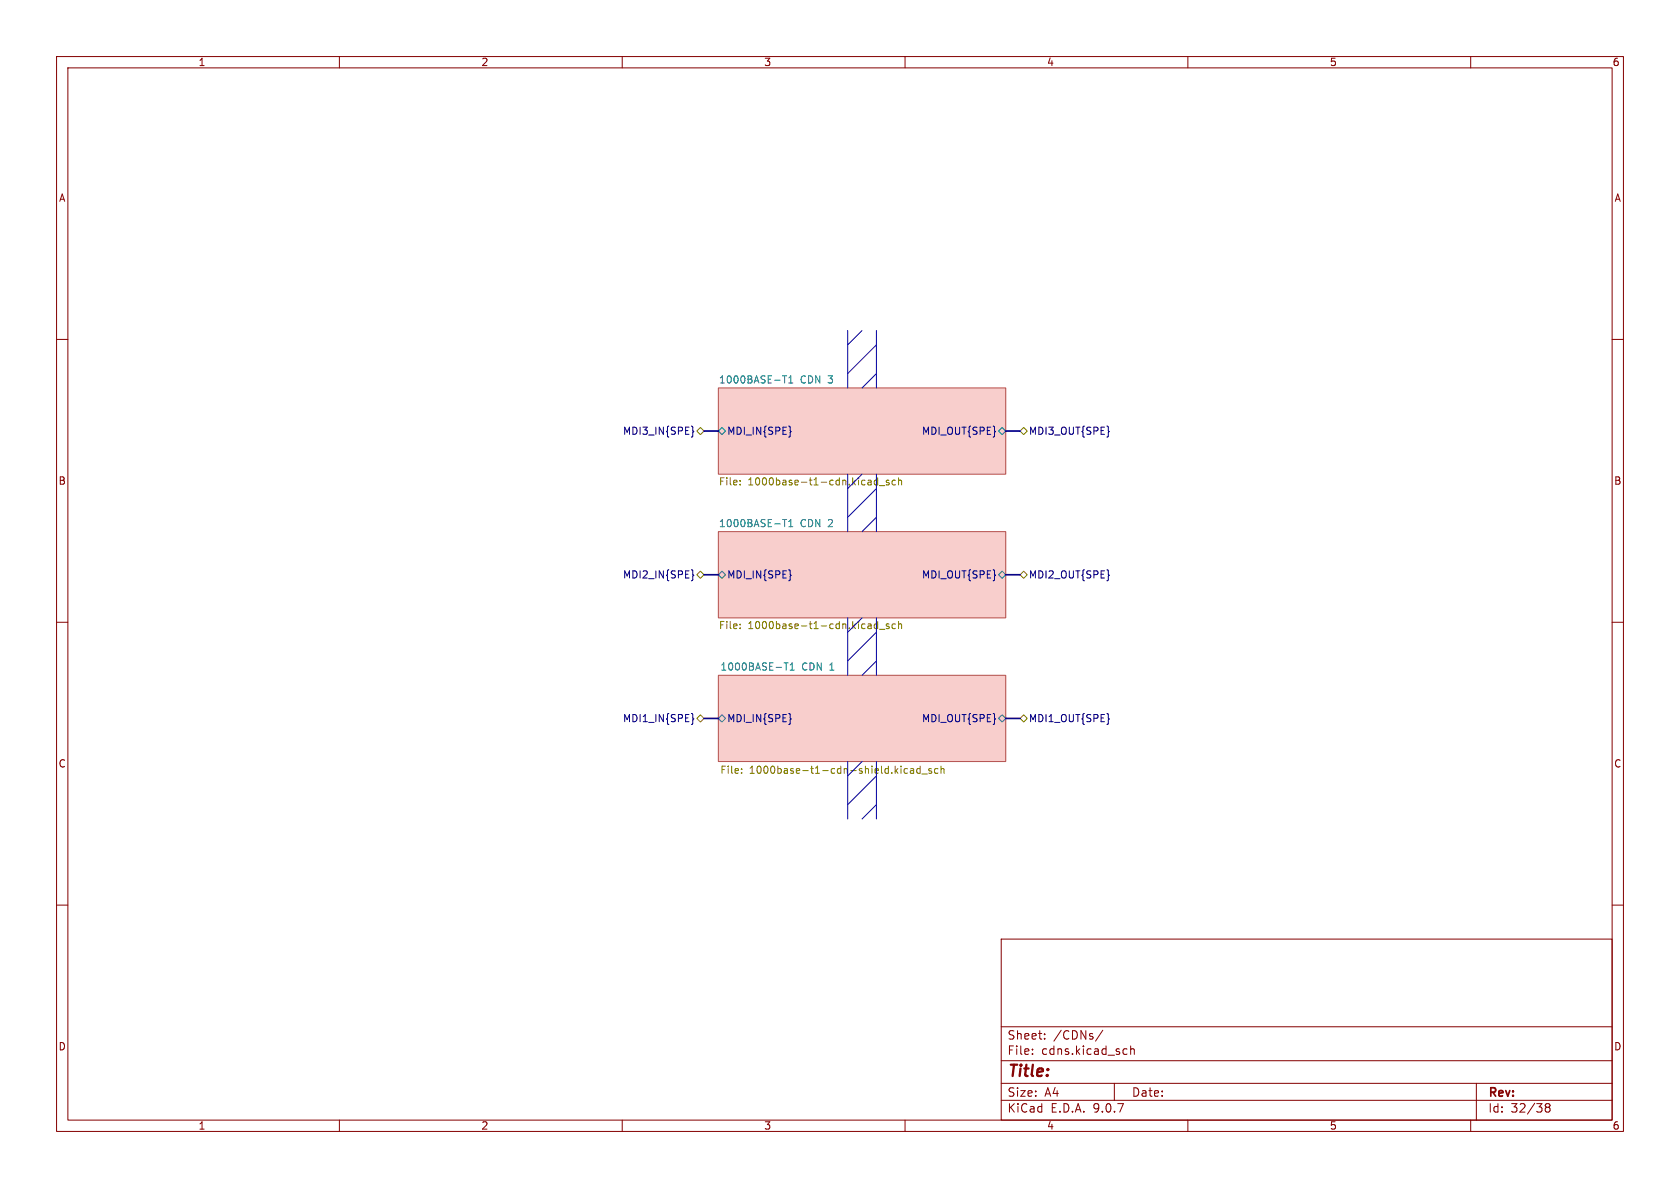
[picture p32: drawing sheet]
<svg xmlns="http://www.w3.org/2000/svg" width="297mm" height="210mm" viewBox="0 0 297 210" stroke-linecap="round" stroke-linejoin="round" font-family="sans-serif">
<defs><g id="words">
<text font-size="2.8" fill="#840000" x="178" y="190.9">Title:</text>
<g font-size="2.1" fill="#840000">
<text x="178" y="184">Sheet:</text>
<text x="186.2" y="184">/CDNs/</text>
<text x="178" y="186.7">File:</text>
<text x="184.1" y="186.7">cdns.kicad_sch</text>
<text x="178" y="196.9">KiCad</text>
<text x="178" y="194.1">Size:</text>
<text x="184.7" y="194.1">A4</text>
<text x="185.7" y="196.9">E.D.A.</text>
<text x="193.3" y="196.9">9.0.7</text>
<text x="200" y="194.1">Date:</text>
<text x="263" y="194.3">Rev:</text>
<text x="263" y="196.9">Id:</text>
<text x="267.1" y="196.9">32/38</text>
</g>
<g font-size="1.8" fill="#840000">
<text x="35" y="11.9">1</text>
<text x="85" y="11.9">2</text>
<text x="135" y="11.9">3</text>
<text x="185" y="11.9">4</text>
<text x="235" y="11.9">5</text>
<text x="285" y="11.9">6</text>
<text x="10.3" y="35.9">A</text>
<text x="285.3" y="35.9">A</text>
<text x="10.3" y="85.9">B</text>
<text x="285.3" y="85.9">B</text>
<text x="10.3" y="135.9">C</text>
<text x="285.3" y="135.9">C</text>
<text x="10.3" y="185.9">D</text>
<text x="285.3" y="185.9">D</text>
<text x="35" y="199.9">1</text>
<text x="85" y="199.9">2</text>
<text x="135" y="199.9">3</text>
<text x="185" y="199.9">4</text>
<text x="235" y="199.9">5</text>
<text x="285" y="199.9">6</text>
</g>
<g font-size="1.8" fill="#008484">
<text x="127" y="67.9">1000BASE-T1</text>
<text x="141.5" y="67.9">CDN 3</text>
<text x="127" y="93.3">1000BASE-T1</text>
<text x="141.5" y="93.3">CDN 2</text>
<text x="127.3" y="118.6">1000BASE-T1</text>
<text x="141.7" y="118.6">CDN 1</text>
</g>
<g font-size="1.8" fill="#000084">
<text x="110" y="77.1">MDI3_IN{SPE}</text>
<text x="128.5" y="77.1">MDI_IN{SPE}</text>
<text x="162.9" y="77.1">MDI_OUT{SPE}</text>
<text x="181.8" y="77.1">MDI3_OUT{SPE}</text>
<text x="110" y="102.5">MDI2_IN{SPE}</text>
<text x="128.5" y="102.5">MDI_IN{SPE}</text>
<text x="162.9" y="102.5">MDI_OUT{SPE}</text>
<text x="181.8" y="102.5">MDI2_OUT{SPE}</text>
<text x="110" y="127.9">MDI1_IN{SPE}</text>
<text x="128.5" y="127.9">MDI_IN{SPE}</text>
<text x="162.9" y="127.9">MDI_OUT{SPE}</text>
<text x="181.8" y="127.9">MDI1_OUT{SPE}</text>
</g>
<g font-size="1.8" fill="#848400">
<text x="127" y="86.1">File:</text>
<text x="132.2" y="86.1">1000base-t1-cdn.kicad_sch</text>
<text x="127" y="111.5">File:</text>
<text x="132.2" y="111.5">1000base-t1-cdn.kicad_sch</text>
<text x="127.3" y="137.1">File:</text>
<text x="132.5" y="137.1">1000base-t1-cdn-shield.kicad_sch</text>
</g>
</g></defs>
<path d="M0 0h297v210h-297z" fill="#fff" stroke="#fff" stroke-width=".18"/>
<g fill="none" stroke="#840000" stroke-width=".18">
<path d="M10 10h277v190h-277zM12 12h273v186h-273zM60 10v2M110 10v2M160 10v2M210 10v2M260 10v2M10 60h2M285 60h2M10 110h2M285 110h2M10 160h2"/>
<path d="M177 166h108v32h-108zM285 160h2M60 198v2M110 198v2M160 198v2M177 194.5h108M177 191.5h108M177 187.5h108M177 181.5h108M182.5 186.3v.1M182.5 185.5v.1M184.7 183.6v.1"/>
<path d="M184.7 182.8v.1M195 182.1l-1.3 2M197 191.5v3M198.8 185.4l.4 .1M199.2 186.3l-.4 .1M199.9 185.5l.2-.1 .4 .1v.9M199.9 184.9v1.5M210 198v2M260 198v2M261 191.5v6.5M273.5 195.7l-.3-.2 .3-.4 .4 .1 .1 .2-.3 .3M273.5 195.7l-.3 .3v.5l.3 .1 .4-.1 .1-.2v-.4l-.3-.2"/>
<path d="M273.5 195.7h.2"/>
</g>
<g fill="#f8cecc" stroke="#f8cecc" stroke-width=".18">
<path d="M127 94h50.8v15.2h-50.8z"/>
<path d="M127 119.4h50.8v15.2h-50.8z"/>
<path d="M127 68.6h50.8v15.2h-50.8z"/>
</g>
<path d="M127 68.6h50.8v15.2h-50.8zM127 94h50.8v15.2h-50.8zM127 119.4h50.8v15.2h-50.8z" fill="none" stroke="#b85450" stroke-width=".18"/>
<path d="M122.2 75.3l.3 .2v.6l.2 .2-.2 .2v.6l-.3 .2M139.7 76.1l.2 .2-.2 .2M196 76.2l.1 .1-.1 .1M122.2 100.7l.3 .2v.6l.2 .2-.2 .2v.6l-.3 .2M139.7 101.5l.2 .2-.2 .2M196 101.6l.1 .1-.1 .1M122.2 126.1l.3 .2v.6l.2 .2-.2 .2v.6l-.3 .2M139.7 126.9l.2 .2-.2 .2M196 127l.1 .1-.1 .1" fill="none" stroke="#000084" stroke-width=".18"/>
<g fill="none" stroke="#008484" stroke-width=".18">
<path d="M127 76.2l.6-.6 .7 .6-.7 .6zM138.3 66.4h.8M138.7 66.4v1.3M139.4 66.8l.4-.4v1.3M139.4 67.7h.8M176.5 76.2l.7-.6 .6 .6-.6 .6zM138.3 91.8h.8M138.7 91.8v1.3M139.4 93.1h.8M139.4 92.2l.4-.4v1.3M127.6 101l.7 .6-.7 .6-.6-.6zM138.6 117.2h.7"/>
<path d="M139 117.2v1.3M139.7 118.5h.7M139.7 117.5l.4-.3v1.3M176.5 101.6l.7-.6 .6 .6-.6 .6zM127 127l.6-.6 .7 .6-.7 .6zM176.5 127l.7-.6 .6 .6-.6 .6z"/>
</g>
<g fill="none" stroke="#848400" stroke-width=".18">
<path d="M123.2 76.2l.6-.6 .7 .6-.7 .6zM180.3 76.2l.7-.6 .6 .6-.6 .6zM130.8 84.9v.2M130.8 85.6v.1M155.2 84.5v1.2M155.2 84.9h-.4l-.2 .2 .1 .6h.5M155.5 85.8h.9M157.2 84.9h-.3l-.2 .2v.1l.5 .2v.3h-.5M158.3 84.9h-.4l-.2 .2 .1 .6h.5M158.8 84.5v1.2M158.8 85l.2-.1h.3l.1 .8M123.8 101l.7 .6-.7 .6-.6-.6z"/>
<path d="M130.8 111v.1M130.8 110.3v.2M155.2 109.9v1.2M155.2 110.3h-.4l-.2 .2 .1 .6h.5M155.5 111.2h.9M157.2 110.3h-.3l-.2 .2v.1l.5 .2v.3h-.5M158.3 110.3h-.4l-.2 .2 .1 .6h.5M158.8 110.4l.2-.1h.3l.1 .8M158.8 109.9v1.2M181 101l.6 .6-.6 .6-.7-.6zM123.2 127l.6-.6 .7 .6-.7 .6zM131.1 136.6v.1"/>
<path d="M131.1 135.9v.1M160.4 135.9h-.3l-.3 .2 .2 .5h.4M161 135.9h.5v.8M161.5 136.2h-.4l-.2 .2 .2 .3 .4-.1M162.7 135.9h-.4l-.2 .2 .1 .5h.5M162.7 135.4v1.3M163 136.8h.9M164.7 135.9h-.3l-.2 .1v.2l.5 .1v.3h-.5M165.8 135.9h-.3l-.3 .2 .1 .5h.5M166.4 136l.1-.1h.3l.1 .8M166.4 135.4v1.3M180.3 127l.7-.6 .6 .6-.6 .6z"/>
</g>
<g fill="none" stroke="#0000c2" stroke-width=".18">
<path d="M149.9 58.4v10.2M152.4 58.4l-2.5 2.6M154.9 58.4v10.2M154.9 66l-2.5 2.6M154.9 61l-5 5M149.9 83.8v10.2M152.4 83.8l-2.5 2.6M154.9 83.8v10.2M154.9 86.4l-5 5M154.9 91.4l-2.5 2.6M149.9 109.2v10.2M152.4 109.2l-2.5 2.6"/>
<path d="M154.9 109.2v10.2M154.9 116.8l-2.5 2.6M154.9 111.8l-5 5M149.9 134.6v10.2M152.4 134.6l-2.5 2.6M154.9 134.6v10.2M154.9 137.2l-5 5M154.9 142.2l-2.5 2.6"/>
</g>
<path d="M124.5 76.2h2.5M177.8 76.2h2.5M124.5 101.6h2.5M177.8 101.6h2.5M124.5 127h2.5M177.8 127h2.5" fill="none" stroke="#000084" stroke-width=".3"/>
<use href="#words"/>
</svg>
